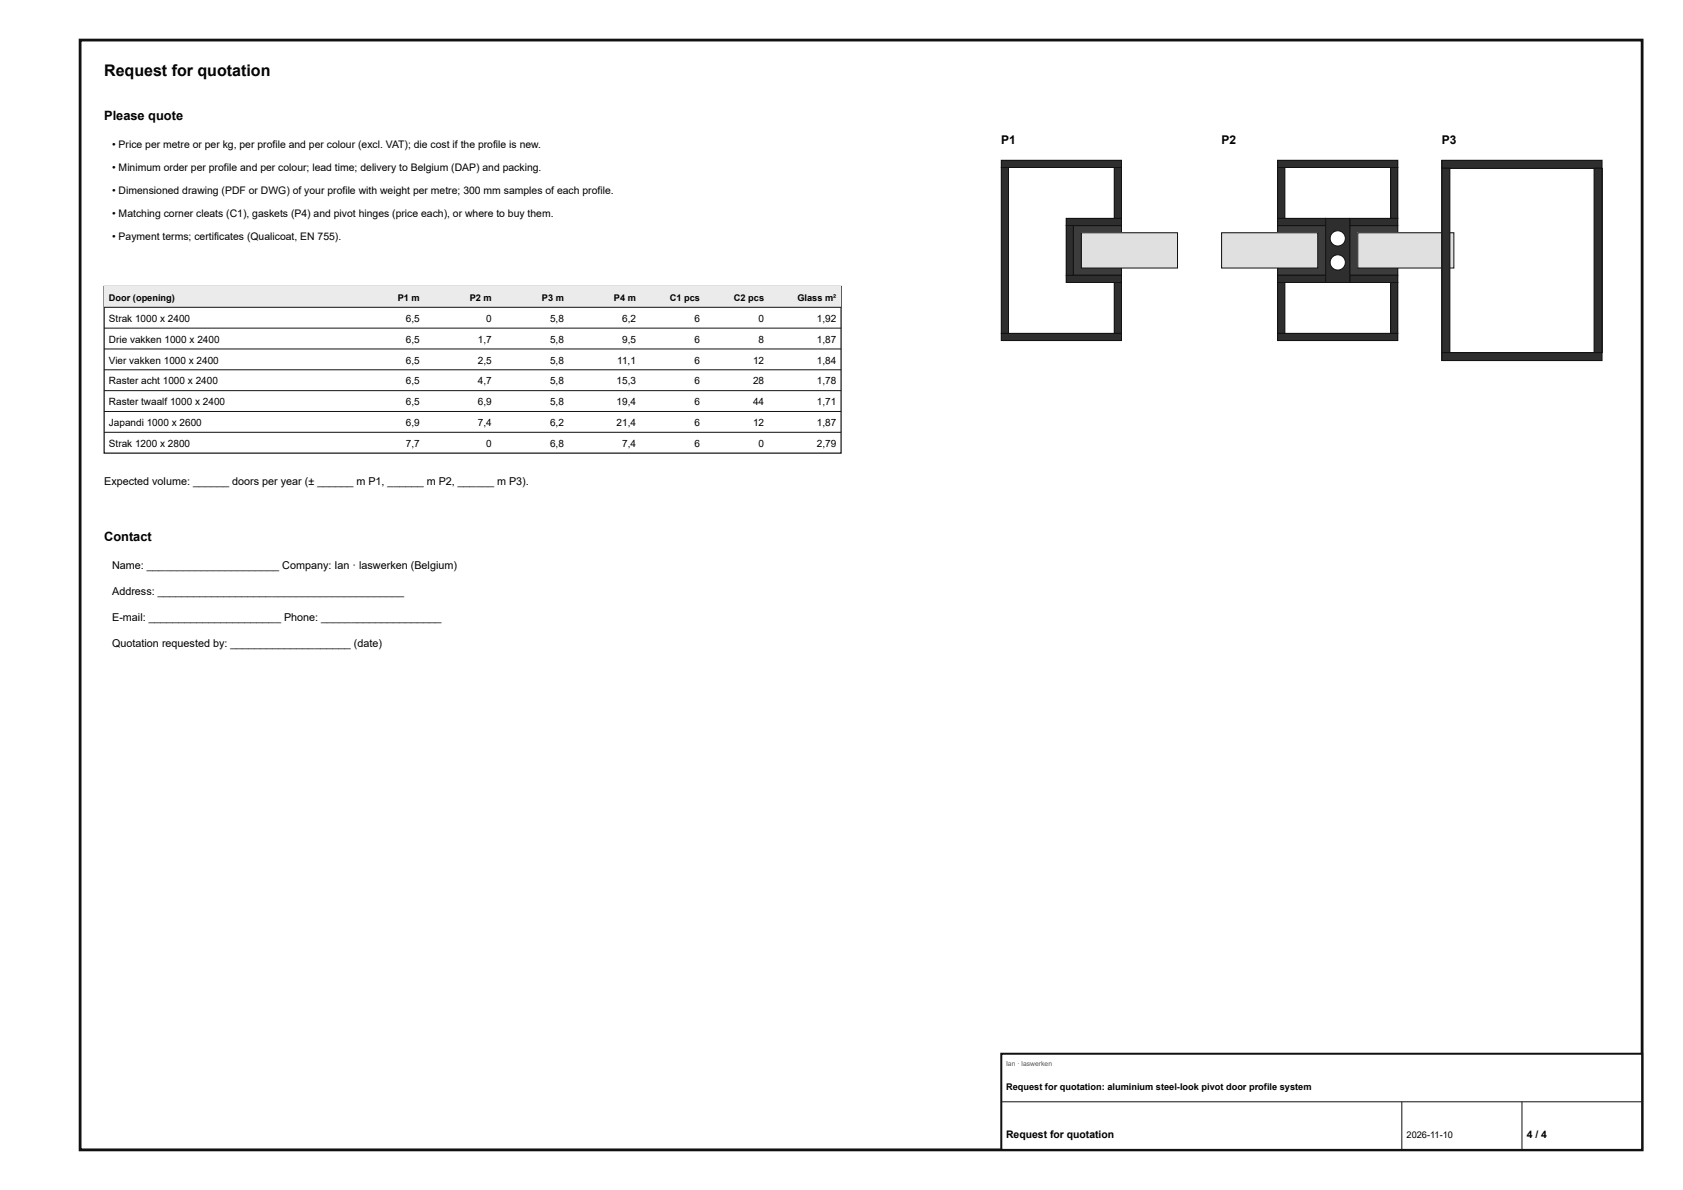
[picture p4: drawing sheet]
<svg xmlns="http://www.w3.org/2000/svg" width="420mm" height="297mm" viewBox="0 0 420 297" stroke-linecap="round" stroke-linejoin="round" font-family="sans-serif">
<defs><g id="words">
<text font-size="4" x="26" y="19">Request for quotation</text>
<g font-size="3.2">
<text x="26" y="30">Please quote</text>
<text x="26" y="135.1">Contact</text>
</g>
<g font-size="3">
<text x="250" y="36">P1</text>
<text x="305" y="36">P2</text>
<text x="360" y="36">P3</text>
</g>
<g font-size="2.7">
<text x="26" y="121.1">Expected volume: ______ doors per year (± ______ m P1, ______ m P2, ______ m P3).</text>
<text x="28" y="142.1">Name: ______________________ Company: Ian · laswerken (Belgium)</text>
<text x="28" y="148.6">Address: _________________________________________</text>
<text x="28" y="155.1">E-mail: ______________________ Phone: ____________________</text>
<text x="28" y="161.6">Quotation requested by: ____________________ (date)</text>
</g>
<g font-size="2.6">
<text x="28" y="37">• Price per metre or per kg, per profile and per colour (excl. VAT); die cost if the profile is new.</text>
<text x="28" y="42.7">• Minimum order per profile and per colour; lead time; delivery to Belgium (DAP) and packing.</text>
<text x="28" y="48.4">• Dimensioned drawing (PDF or DWG) of your profile with weight per metre; 300 mm samples of each profile.</text>
<text x="28" y="54.1">• Matching corner cleats (C1), gaskets (P4) and pivot hinges (price each), or where to buy them.</text>
<text x="28" y="59.8">• Payment terms; certificates (Qualicoat, EN 755).</text>
<text x="251.2" y="284">Request for quotation</text>
<text x="381.2" y="284">4 / 4</text>
</g>
<g font-size="2.5">
<text x="27.2" y="80.3">Strak 1000 x 2400</text>
<text x="101.3" y="80.3">6,5</text>
<text x="121.4" y="80.3">0</text>
<text x="137.3" y="80.3">5,8</text>
<text x="155.3" y="80.3">6,2</text>
<text x="173.4" y="80.3">6</text>
<text x="189.4" y="80.3">0</text>
<text x="203.9" y="80.3">1,92</text>
<text x="27.2" y="85.5">Drie vakken 1000 x 2400</text>
<text x="101.3" y="85.5">6,5</text>
<text x="119.3" y="85.5">1,7</text>
<text x="137.3" y="85.5">5,8</text>
<text x="155.3" y="85.5">9,5</text>
<text x="173.4" y="85.5">6</text>
<text x="189.4" y="85.5">8</text>
<text x="203.9" y="85.5">1,87</text>
<text x="27.2" y="90.7">Vier vakken 1000 x 2400</text>
<text x="27.2" y="95.9">Raster acht 1000 x 2400</text>
<text x="101.3" y="90.7">6,5</text>
<text x="101.3" y="95.9">6,5</text>
<text x="119.3" y="90.7">2,5</text>
<text x="119.3" y="95.9">4,7</text>
<text x="137.3" y="90.7">5,8</text>
<text x="137.3" y="95.9">5,8</text>
<text x="153.9" y="95.9">15,3</text>
<text x="154.1" y="90.7">11,1</text>
<text x="173.4" y="90.7">6</text>
<text x="173.4" y="95.9">6</text>
<text x="188" y="90.7">12</text>
<text x="188" y="95.9">28</text>
<text x="203.9" y="90.7">1,84</text>
<text x="203.9" y="95.9">1,78</text>
<text x="27.2" y="101.1">Raster twaalf 1000 x 2400</text>
<text x="101.3" y="101.1">6,5</text>
<text x="119.3" y="101.1">6,9</text>
<text x="137.3" y="101.1">5,8</text>
<text x="153.9" y="101.1">19,4</text>
<text x="173.4" y="101.1">6</text>
<text x="188" y="101.1">44</text>
<text x="203.9" y="101.1">1,71</text>
<text x="27.2" y="106.3">Japandi 1000 x 2600</text>
<text x="101.3" y="106.3">6,9</text>
<text x="119.3" y="106.3">7,4</text>
<text x="137.3" y="106.3">6,2</text>
<text x="153.9" y="106.3">21,4</text>
<text x="173.4" y="106.3">6</text>
<text x="188" y="106.3">12</text>
<text x="203.9" y="106.3">1,87</text>
<text x="27.2" y="111.5">Strak 1200 x 2800</text>
<text x="101.3" y="111.5">7,7</text>
<text x="121.4" y="111.5">0</text>
<text x="137.3" y="111.5">6,8</text>
<text x="155.3" y="111.5">7,4</text>
<text x="173.4" y="111.5">6</text>
<text x="189.4" y="111.5">0</text>
<text x="203.9" y="111.5">2,79</text>
</g>
<g font-size="2.3">
<text x="27.2" y="75.1">Door (opening)</text>
<text x="99.3" y="75.1">P1 m</text>
<text x="117.3" y="75.1">P2 m</text>
<text x="135.3" y="75.1">P3 m</text>
<text x="153.3" y="75.1">P4 m</text>
<text x="167.3" y="75.1">C1 pcs</text>
<text x="183.3" y="75.1">C2 pcs</text>
<text x="199.1" y="75.1">Glass m²</text>
<text x="251.2" y="272">Request for quotation: aluminium steel-look pivot door profile system</text>
<text x="351.2" y="284">2026-11-10</text>
</g>
<text font-size="1.7" fill="#555" x="251.2" y="266">Ian · laswerken</text>
</g></defs>
<path d="M20 10h390v277h-390z" fill="none" stroke="#111" stroke-width=".7" stroke-linecap="butt"/>
<path d="M26 71.5h184v41.6h-184z" fill="none" stroke="#111" stroke-width=".3"/>
<path d="M26 71.5h184v5.2h-184z" fill="#e9ecee"/>
<path d="M26 76.7h184M26 81.9h184M26 87.1h184M26 92.3h184M26 97.5h184M26 102.7h184M26 107.9h184" fill="none" stroke="#111" stroke-width=".25"/>
<path d="M268 56.3h12v12.4h-12z" fill="#3a3d40"/>
<path d="M268 56.3h12v12.4h-12z" fill="none" stroke="#111" stroke-width=".25"/>
<path d="M270 58.1h24v8.8h-24z" fill="#d6e4e9"/>
<path d="M270 58.1h24v8.8h-24z" fill="none" stroke="#111" stroke-width=".25"/>
<path d="M250 40h30v1.8h-30z" fill="#2b2f33"/>
<path d="M250 40h30v1.8h-30z" fill="none" stroke="#111" stroke-width=".25"/>
<path d="M250 83.2h30v1.8h-30z" fill="#2b2f33"/>
<path d="M250 83.2h30v1.8h-30z" fill="none" stroke="#111" stroke-width=".25"/>
<path d="M250 41.8h1.8v41.4h-1.8z" fill="#2b2f33"/>
<path d="M250 41.8h1.8v41.4h-1.8z" fill="none" stroke="#111" stroke-width=".25"/>
<path d="M278.2 41.8h1.8v12.7h-1.8z" fill="#2b2f33"/>
<path d="M278.2 41.8h1.8v12.7h-1.8z" fill="none" stroke="#111" stroke-width=".25"/>
<path d="M278.2 70.5h1.8v12.7h-1.8z" fill="#2b2f33"/>
<path d="M278.2 70.5h1.8v12.7h-1.8z" fill="none" stroke="#111" stroke-width=".25"/>
<path d="M266.2 54.5h13.8v1.8h-13.8z" fill="#2b2f33"/>
<path d="M266.2 54.5h13.8v1.8h-13.8z" fill="none" stroke="#111" stroke-width=".25"/>
<path d="M266.2 68.7h13.8v1.8h-13.8z" fill="#2b2f33"/>
<path d="M266.2 68.7h13.8v1.8h-13.8z" fill="none" stroke="#111" stroke-width=".25"/>
<path d="M266.2 56.3h1.8v12.4h-1.8z" fill="#2b2f33"/>
<path d="M266.2 56.3h1.8v12.4h-1.8z" fill="none" stroke="#111" stroke-width=".25"/>
<path d="M319 56.3h12v12.4h-12z" fill="#3a3d40"/>
<path d="M319 56.3h12v12.4h-12z" fill="none" stroke="#111" stroke-width=".25"/>
<path d="M305 58.1h24v8.8h-24z" fill="#d6e4e9"/>
<path d="M305 58.1h24v8.8h-24z" fill="none" stroke="#111" stroke-width=".25"/>
<path d="M337 56.3h12v12.4h-12z" fill="#3a3d40"/>
<path d="M337 56.3h12v12.4h-12z" fill="none" stroke="#111" stroke-width=".25"/>
<path d="M339 58.1h24v8.8h-24z" fill="#d6e4e9"/>
<path d="M339 58.1h24v8.8h-24z" fill="none" stroke="#111" stroke-width=".25"/>
<path d="M319 40h30v1.8h-30z" fill="#2b2f33"/>
<path d="M319 40h30v1.8h-30z" fill="none" stroke="#111" stroke-width=".25"/>
<path d="M319 83.2h30v1.8h-30z" fill="#2b2f33"/>
<path d="M319 83.2h30v1.8h-30z" fill="none" stroke="#111" stroke-width=".25"/>
<path d="M319 41.8h1.8v12.7h-1.8z" fill="#2b2f33"/>
<path d="M319 41.8h1.8v12.7h-1.8z" fill="none" stroke="#111" stroke-width=".25"/>
<path d="M319 70.5h1.8v12.7h-1.8z" fill="#2b2f33"/>
<path d="M319 70.5h1.8v12.7h-1.8z" fill="none" stroke="#111" stroke-width=".25"/>
<path d="M347.2 41.8h1.8v12.7h-1.8z" fill="#2b2f33"/>
<path d="M347.2 41.8h1.8v12.7h-1.8z" fill="none" stroke="#111" stroke-width=".25"/>
<path d="M347.2 70.5h1.8v12.7h-1.8z" fill="#2b2f33"/>
<path d="M347.2 70.5h1.8v12.7h-1.8z" fill="none" stroke="#111" stroke-width=".25"/>
<path d="M319 54.5h12v1.8h-12z" fill="#2b2f33"/>
<path d="M319 54.5h12v1.8h-12z" fill="none" stroke="#111" stroke-width=".25"/>
<path d="M319 68.7h12v1.8h-12z" fill="#2b2f33"/>
<path d="M319 68.7h12v1.8h-12z" fill="none" stroke="#111" stroke-width=".25"/>
<path d="M337 54.5h12v1.8h-12z" fill="#2b2f33"/>
<path d="M337 54.5h12v1.8h-12z" fill="none" stroke="#111" stroke-width=".25"/>
<path d="M337 68.7h12v1.8h-12z" fill="#2b2f33"/>
<path d="M337 68.7h12v1.8h-12z" fill="none" stroke="#111" stroke-width=".25"/>
<path d="M331 54.5h6v16h-6z" fill="#2b2f33"/>
<path d="M331 54.5h6v16h-6z" fill="none" stroke="#111" stroke-width=".25"/>
<circle cx="334" cy="59.5" r="1.9" fill="#fff"/>
<circle cx="334" cy="59.5" r="1.9" fill="none" stroke="#111" stroke-width=".25"/>
<circle cx="334" cy="65.5" r="1.9" fill="#fff"/>
<circle cx="334" cy="65.5" r="1.9" fill="none" stroke="#111" stroke-width=".25"/>
<path d="M360 40h40v2h-40z" fill="#2b2f33"/>
<path d="M360 40h40v2h-40z" fill="none" stroke="#111" stroke-width=".25"/>
<path d="M360 88h40v2h-40z" fill="#2b2f33"/>
<path d="M360 88h40v2h-40z" fill="none" stroke="#111" stroke-width=".25"/>
<path d="M360 42h2v46h-2z" fill="#2b2f33"/>
<path d="M360 42h2v46h-2z" fill="none" stroke="#111" stroke-width=".25"/>
<path d="M398 42h2v46h-2z" fill="#2b2f33"/>
<path d="M398 42h2v46h-2z" fill="none" stroke="#111" stroke-width=".25"/>
<path d="M250 263h160v24h-160z" fill="#fff"/>
<path d="M250 263h160v24h-160z" fill="none" stroke="#111" stroke-width=".5"/>
<path d="M250 275h160M350 275v12M380 275v12" fill="none" stroke="#111" stroke-width=".25"/>
<use href="#words"/>
</svg>
